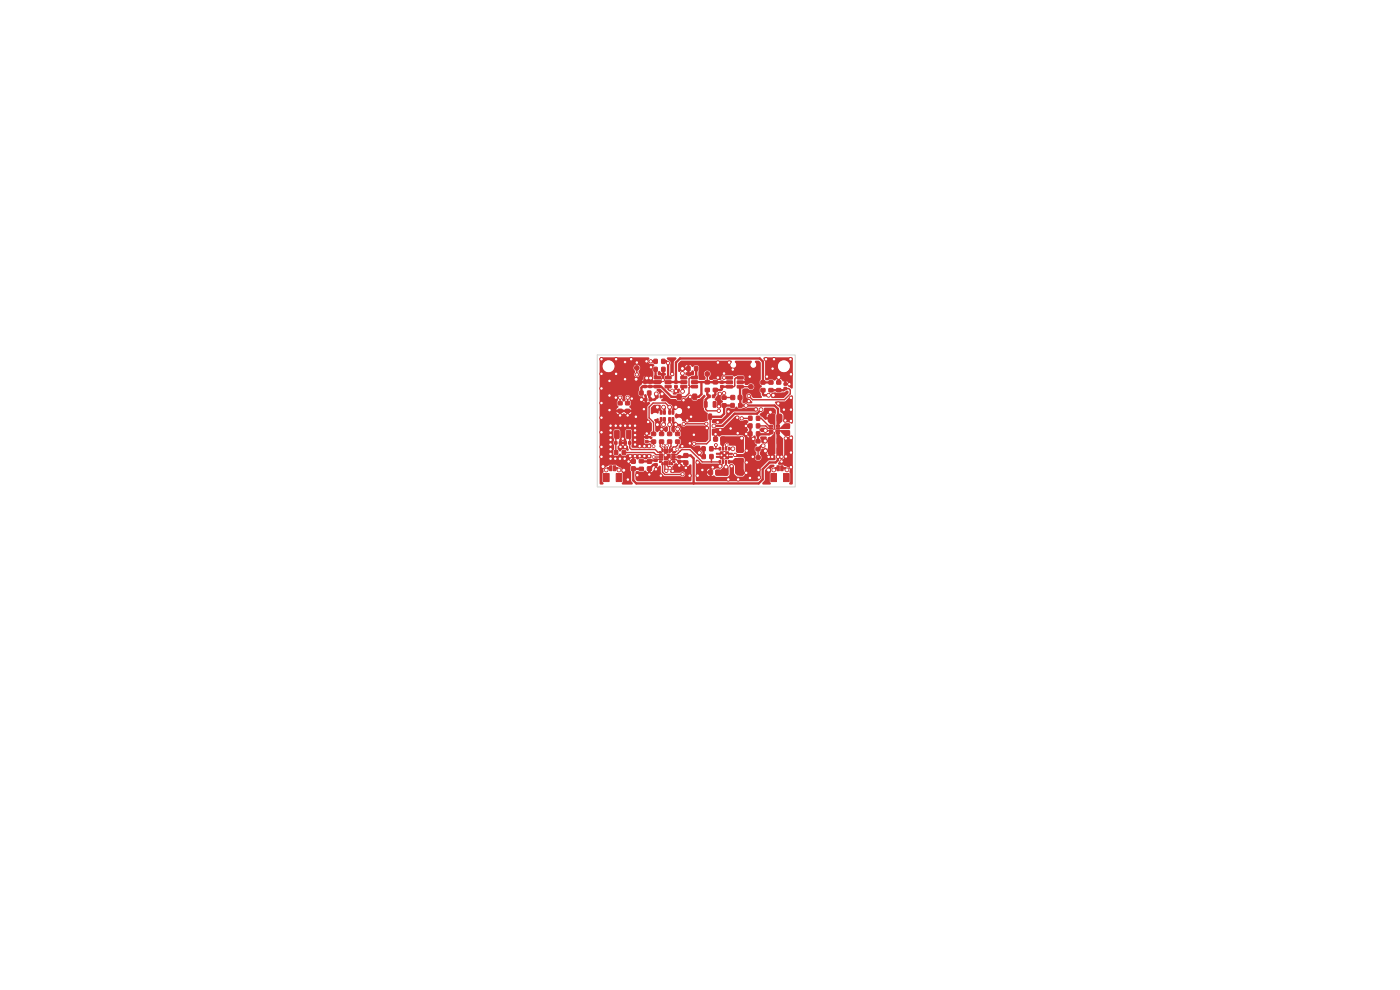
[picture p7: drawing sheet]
<svg xmlns="http://www.w3.org/2000/svg" width="297mm" height="210mm" viewBox="0 0 297 210" stroke-linecap="round" stroke-linejoin="round" font-family="sans-serif">
<g fill="#c83434" stroke="#c83434" stroke-width=".21">
<path d="M151.3 80.7h.9v.7h-.9z"/>
<path d="M151.3 82.4h.9v.7h-.9z"/>
<path d="M131.1 85.2h.9v.7h-.9z"/>
<path d="M131.1 86.8h.9v.7h-.9z"/>
<path d="M156.5 95.1h1l.2 .7-.2 .2-.9-.1-.1-.2z"/>
<path d="M156.5 97.3l1-.1 .2 .8-.2 .1h-.9l-.1-.2z"/>
<path d="M146.7 81.7h1.2l.1 .5-1.2 .1z"/>
<path d="M146.7 80.8h1.2l.1 .5h-1.2z"/>
<path d="M146.7 79.8h1.2l.1 .5-1.2 .1z"/>
<path d="M144.4 79.8h1.2l.1 .5-1.2 .1z"/>
<path d="M144.4 80.8h1.2l.1 .5h-1.2z"/>
<path d="M144.4 81.7h1.2l.1 .5-1.2 .1z"/>
<path d="M151.4 92.7h.8v.9h-.8z"/>
<path d="M153 92.7h.7v.9h-.7z"/>
<path d="M158.8 88.3h.7v.8h-.7z"/>
<path d="M160.5 88.3h.7v.8h-.7z"/>
<path d="M145.1 96.2h.8v.8h-.8z"/>
<path d="M145.1 97.8h.8v.8h-.8z"/>
<path d="M153.2 84h.8v.7h-.8z"/>
<path d="M153.2 85.7h.8v.6h-.8z"/>
<path d="M149.6 80.7h.9v.7h-.9z"/>
<path d="M149.6 82.4h.9v.7h-.9z"/>
<path d="M166.3 82.2h.6v.5h-.6z"/>
<path d="M166.3 81.2h.6v.5h-.6z"/>
<path d="M140.1 88.6h.4l-.1 .7-.3-.1z"/>
<path d="M140.8 88.6h.4l-.1 .7-.3-.1z"/>
<path d="M150.2 83.8h.5v.5h-.5z"/>
<path d="M151.1 83.8h.5v.5h-.5z"/>
<path d="M163 88.1l.7-.1 .2 .2v1l-.1 .2-.6 .1-.2-.2z"/>
<path d="M164.9 88.1l.7-.1 .2 .2 .1 1-.2 .2-.6 .1-.2-.2z"/>
<path d="M138.9 97.4h.5v.5h-.5z"/>
<path d="M138.9 98.3h.5v.5h-.5z"/>
<path d="M164.8 98.8h.5v1.1h-.5z"/>
<path d="M165.6 98.8h.5v1.1h-.5z"/>
<path d="M163.5 100.5h1.2v1.7h-1.2z"/>
<path d="M166.2 100.5h1.2v1.7h-1.2z"/>
<path d="M140.4 76.2h.7v.9h-.7z"/>
<path d="M138.7 76.2h.7v.9h-.7z"/>
<path d="M151.3 85.2l.6 .1-.1 1.1-.5-.1z"/>
<path d="M149.4 85.2l.6 .1-.1 1.1-.5-.1z"/>
<path d="M150.4 87.8l.6 .1-.1 1.1-.6-.1z"/>
<path d="M133.4 93.7h.4v.5h-.4z"/>
<path d="M132.4 93.7h.5v.5h-.5z"/>
<path d="M163 92.9l.7-.1 .2 .2v1l-.1 .2-.6 .1-.2-.2z"/>
<path d="M164.9 92.9l.7-.1 .2 .2 .1 1-.2 .2-.6 .1-.2-.2z"/>
<path d="M139.9 95.8h.3l.2 .3h-.5z"/>
<path d="M139.9 96.3h.7v.3h-.7z"/>
<path d="M139.9 96.8h.7v.3h-.7z"/>
<path d="M139.9 97.3h.7v.3h-.7z"/>
<path d="M139.9 97.8h.5v.2l-.5 .1z"/>
<path d="M140.5 98.1h.2v.5h-.3z"/>
<path d="M140.9 97.9h.3v.7h-.3z"/>
<path d="M141.4 97.9h.3v.7h-.3z"/>
<path d="M141.9 97.9h.3v.7h-.3z"/>
<path d="M142.4 98.1l.3 .2v.3h-.3z"/>
<path d="M142.7 97.8h.5v.3h-.4z"/>
<path d="M142.5 97.3h.7v.3h-.7z"/>
<path d="M142.5 96.8h.7v.3h-.7z"/>
<path d="M142.5 96.3h.7v.3h-.7z"/>
<path d="M142.7 96l.5-.2v.3h-.5z"/>
<path d="M142.4 95.3h.3l-.2 .5h-.1z"/>
<path d="M141.9 95.3h.3v.7h-.3z"/>
<path d="M141.4 95.3h.3v.7h-.3z"/>
<path d="M140.9 95.3h.3v.7h-.3z"/>
<path d="M140.4 95.3h.3v.5l-.3-.1z"/>
<path d="M143.3 91.7h.9v.7h-.9z"/>
<path d="M143.3 93.3h.9v.7h-.9z"/>
<path d="M143.1 80.8h.6v.5h-.6z"/>
<path d="M143.1 81.8h.6v.4h-.6z"/>
<path d="M137.4 83h.7v.8h-.7z"/>
<path d="M135.7 83h.7v.8h-.7z"/>
<path d="M137.4 97.5h.8v.8h-.8z"/>
<path d="M137.4 99h.8v.8h-.8z"/>
<path d="M141.6 91.7h.9v.7h-.9z"/>
<path d="M141.6 93.3h.9v.7h-.9z"/>
<path d="M130.4 95.6h.6v.8h-.6z"/>
<path d="M132 95.6h.7v.8h-.7z"/>
<path d="M137.7 84.5h.5v.5h-.5z"/>
<path d="M136.8 84.5h.4v.5h-.4z"/>
<path d="M136.9 92.5h.6v.5h-.6z"/>
<path d="M136.9 93.4h.6v.5h-.6z"/>
<path d="M138.2 91.7h.9v.7h-.9z"/>
<path d="M138.2 93.3h.9v.7h-.9z"/>
<path d="M132.7 85.2h.9v.7h-.9z"/>
<path d="M132.7 86.8h.9v.7h-.9z"/>
<path d="M137.7 81.7h.5v.5h-.5z"/>
<path d="M137.7 80.8h.5v.5h-.5z"/>
<path d="M160.5 91.6h.7v.8h-.7z"/>
<path d="M158.8 91.6h.7v.8h-.7z"/>
<path d="M150.4 99.8h.7v.8h-.7z"/>
<path d="M151.9 99.8h.8v.8h-.8z"/>
<path d="M142.6 88.6h.4l-.1 .7-.3-.1z"/>
<path d="M141.9 88.6h.4l-.1 .7-.3-.1z"/>
<path d="M140 83.9h.3v.5h-.3z"/>
<path d="M139.3 83.9h.3v.5h-.3z"/>
<path d="M156.7 85.6h.7v.8h-.7z"/>
<path d="M155.1 85.6h.6v.8h-.6z"/>
<path d="M154.5 94.9h.3v.6h-.3z"/>
<path d="M153.9 94.9h.3l-.1 .6h-.3z"/>
<path d="M153.2 94.9h.3v.6h-.3z"/>
<path d="M152.6 94.9h.3l-.1 .6h-.3z"/>
<path d="M152.6 97.7h.3l-.1 .6h-.3z"/>
<path d="M153.2 97.7h.3v.6h-.3z"/>
<path d="M153.9 97.7h.3l-.1 .6h-.3z"/>
<path d="M154.5 97.7h.3v.6h-.3z"/>
<path d="M154.4 96.2l.9-.1 .1 .2-1 .1z"/>
<path d="M152 96.2l.9-.1 .1 .2-1 .1z"/>
<path d="M152.8 95.9h1.7v1.4h-1.7z"/>
<path d="M154.4 96.8h.9l.1 .2h-1z"/>
<path d="M152 96.8h.9l.1 .2h-1z"/>
<path d="M143.8 96.7h.6v.5h-.6z"/>
<path d="M143.8 97.6h.6v.5h-.6z"/>
<path d="M154.1 79.9l1.2-.1 .1 .5-1.2 .1z"/>
<path d="M154.1 80.8h1.2l.1 .5-1.2 .1z"/>
<path d="M154.1 81.8l1.2-.1 .1 .5-1.2 .1z"/>
<path d="M156.4 81.8l1.2-.1 .1 .5-1.2 .1z"/>
<path d="M156.4 80.8h1.2l.1 .5-1.2 .1z"/>
<path d="M156.4 79.9l1.2-.1 .1 .5-1.2 .1z"/>
<path d="M150.6 94.8h.6v.8h-.6z"/>
<path d="M148.9 94.8h.7v.8h-.7z"/>
<path d="M153.6 99.7h.7v1h-.7z"/>
<path d="M156.9 99.7h.7v1h-.7z"/>
<path d="M147 83.6h.8v1.1h-.8z"/>
<path d="M143.7 83.6h.8v1.1h-.8z"/>
<path d="M164.8 80.8h.8v.7h-.8z"/>
<path d="M164.8 82.4h.8v.7h-.8z"/>
<path d="M138.7 77.9h.7v.9h-.7z"/>
<path d="M140.4 77.9h.7v.9h-.7z"/>
<path d="M130.4 93.7h.5v.5h-.5z"/>
<path d="M131.4 93.7h.4v.5h-.4z"/>
<path d="M129.3 98.8h.5v1.1h-.5z"/>
<path d="M130.1 98.8h.5v1.1h-.5z"/>
<path d="M128 100.5h1.2v1.7h-1.2z"/>
<path d="M130.7 100.5h1.2v1.7h-1.2z"/>
<path d="M139.9 91.7h.9v.7h-.9z"/>
<path d="M139.9 93.3h.9v.7h-.9z"/>
<path d="M136.6 81.7h.5v.5h-.5z"/>
<path d="M136.6 80.8h.5v.5h-.5z"/>
<path d="M166.6 90h.8v.7h-.8z"/>
<path d="M166.6 91.6h.8v.7h-.8z"/>
<path d="M161.4 80.8h.9v.7h-.9z"/>
<path d="M161.4 82.4h.9v.7h-.9z"/>
<path d="M145.7 77.8h.7v.8h-.7z"/>
<path d="M147.4 77.8h.6v.8h-.6z"/>
<path d="M135.6 97.5h.9v.7h-.9z"/>
<path d="M135.6 99.1h.9v.7h-.9z"/>
<path d="M133.9 99h.9v.8h-.9z"/>
<path d="M133.9 97.5h.9v.8h-.9z"/>
<path d="M163 95l.7-.1 .2 .2v1l-.1 .2-.6 .1-.2-.2z"/>
<path d="M164.9 95l.7-.1 .2 .2 .1 1-.2 .2-.6 .1-.2-.2z"/>
<path d="M160.4 94.9h.8v.7h-.8z"/>
<path d="M160.4 93.3h.8v.6h-.8z"/>
<path d="M164.7 91.7h.6l.1 .3h-.7z"/>
<path d="M164.7 91.2h.6l.1 .3h-.7z"/>
<path d="M164.7 90.7h.6l.1 .3h-.7z"/>
<path d="M164.7 90.2h.6l.1 .3h-.7z"/>
<path d="M163.2 90.2h.7v.3h-.6z"/>
<path d="M163.2 90.7h.7v.3h-.6z"/>
<path d="M163.2 91.2h.7v.3h-.6z"/>
<path d="M163.2 91.7h.7v.3h-.6z"/>
<path d="M160.5 89.9h.7v.9h-.7z"/>
<path d="M158.8 89.9h.7v.9h-.7z"/>
<path d="M141.1 81.7h1.2l.1 .5-1.2 .1z"/>
<path d="M141.1 80.8h1.2l.1 .5h-1.2z"/>
<path d="M141.1 79.8h1.2l.1 .5-1.2 .1z"/>
<path d="M138.8 79.8h1.2l.1 .5-1.2 .1z"/>
<path d="M138.8 80.8h1.2l.1 .5h-1.2z"/>
<path d="M138.8 81.7h1.2l.1 .5-1.2 .1z"/>
<path d="M156.6 83.9h.8v.8h-.8z"/>
<path d="M155.1 83.9h.7v.8h-.7z"/>
<path d="M142.6 87.2h.4l-.1 .7-.3-.1z"/>
<path d="M141.9 87.2h.4l-.1 .7-.3-.1z"/>
<path d="M140.1 87.2h.4l-.1 .7-.3-.1z"/>
<path d="M140.8 87.2h.4l-.1 .7-.3-.1z"/>
<path d="M163.1 80.8h.9v.7h-.9z"/>
<path d="M163.1 82.4h.9v.7h-.9z"/>
<path d="M152.9 80.8h.5v.5h-.5z"/>
<path d="M152.9 81.8h.5v.5h-.5z"/>
<path d="M132.9 91.3h.7l.3 .1v1.4l-.2 .2-.6 .1-.2-.2z"/>
<path d="M130.4 91.3h.7l.3 .1v1.4l-.2 .2-.6 .1-.2-.2z"/>
<path d="M148.9 96.4h.7v.9h-.7z"/>
<path d="M150.6 96.4h.7v.9h-.7z"/>
<circle cx="160.8" cy="97" r=".5"/>
<circle cx="135.1" cy="78.1" r=".5"/>
<circle cx="159.3" cy="82" r=".5"/>
<circle cx="153.7" cy="96.1" r=".25"/>
<circle cx="154.3" cy="96.6" r=".25"/>
<circle cx="153" cy="96.6" r=".25"/>
<circle cx="153.7" cy="97.1" r=".25"/>
<circle cx="150.1" cy="79.3" r=".5"/>
<circle cx="161.9" cy="94.5" r=".4"/>
<circle cx="140.8" cy="86.4" r=".4"/>
<circle cx="151.4" cy="90.4" r=".4"/>
<circle cx="165" cy="96.9" r=".35"/>
<circle cx="138" cy="76.7" r=".35"/>
<circle cx="165.8" cy="96.9" r=".35"/>
<circle cx="161.5" cy="86.9" r=".4"/>
<circle cx="139.2" cy="83.6" r=".4"/>
<circle cx="135.1" cy="79.4" r=".35"/>
<circle cx="129.3" cy="87" r=".35"/>
<circle cx="159" cy="79.9" r=".35"/>
<circle cx="152.7" cy="83.6" r=".35"/>
<circle cx="166.3" cy="86.9" r=".35"/>
<circle cx="163" cy="99.7" r=".4"/>
<circle cx="155.9" cy="96.5" r=".35"/>
<circle cx="131.6" cy="94.8" r=".35"/>
<circle cx="152.3" cy="80.1" r=".35"/>
<circle cx="130.6" cy="84.4" r=".35"/>
<circle cx="166.7" cy="93" r=".35"/>
<circle cx="141.2" cy="96.5" r=".35"/>
<circle cx="158.3" cy="90.4" r=".35"/>
<circle cx="167.8" cy="92.9" r=".35"/>
<circle cx="130.6" cy="90.3" r=".35"/>
<circle cx="167.8" cy="89.3" r=".35"/>
<circle cx="148" cy="98.1" r=".35"/>
<circle cx="137.5" cy="89.5" r=".35"/>
<circle cx="133.3" cy="97.9" r=".35"/>
<circle cx="129.5" cy="96.3" r=".35"/>
<circle cx="139.5" cy="86.4" r=".4"/>
<circle cx="162.7" cy="79.9" r=".35"/>
<circle cx="142" cy="97.5" r=".27"/>
<circle cx="161" cy="101.3" r=".35"/>
<circle cx="134.7" cy="93.3" r=".35"/>
<circle cx="127.6" cy="91.7" r=".35"/>
<circle cx="140.5" cy="83.6" r=".4"/>
<circle cx="162.5" cy="76.2" r=".35"/>
<circle cx="158.3" cy="92.1" r=".35"/>
<circle cx="137.7" cy="96.8" r=".35"/>
<circle cx="134.9" cy="80.4" r=".4"/>
<circle cx="163.8" cy="96.9" r=".35"/>
<circle cx="162.4" cy="95.6" r=".4"/>
<circle cx="134.7" cy="96.8" r=".35"/>
<circle cx="148.4" cy="96" r=".4"/>
<circle cx="167.8" cy="79.4" r=".35"/>
<circle cx="139.5" cy="90.1" r=".4"/>
<circle cx="133.2" cy="101.7" r=".35"/>
<circle cx="147.2" cy="92.2" r=".35"/>
<circle cx="152.5" cy="86.2" r=".35"/>
<circle cx="132.3" cy="99.8" r=".4"/>
<circle cx="153.6" cy="79.2" r=".35"/>
<circle cx="158.4" cy="98.1" r=".35"/>
<circle cx="166.6" cy="89.2" r=".35"/>
<circle cx="160.9" cy="99.7" r=".35"/>
<circle cx="135.7" cy="94.7" r=".35"/>
<circle cx="144.8" cy="94.7" r=".35"/>
<circle cx="142.7" cy="99.9" r=".35"/>
<circle cx="133.9" cy="76.2" r=".35"/>
<circle cx="137.2" cy="76.7" r=".35"/>
<circle cx="131.6" cy="90.3" r=".35"/>
<circle cx="127.6" cy="85.5" r=".35"/>
<circle cx="134" cy="84.6" r=".35"/>
<circle cx="167.8" cy="84.4" r=".35"/>
<circle cx="167.8" cy="96" r=".35"/>
<circle cx="133.2" cy="88.1" r=".35"/>
<circle cx="146.6" cy="88.4" r=".35"/>
<circle cx="138" cy="80.2" r=".4"/>
<circle cx="146.4" cy="84.2" r=".35"/>
<circle cx="136.7" cy="94.7" r=".35"/>
<circle cx="152.8" cy="91.2" r=".35"/>
<circle cx="159.1" cy="101.4" r=".35"/>
<circle cx="130.5" cy="97.3" r=".35"/>
<circle cx="127.6" cy="88.6" r=".35"/>
<circle cx="158.3" cy="100.3" r=".35"/>
<circle cx="159.8" cy="93.1" r=".35"/>
<circle cx="135.7" cy="96.8" r=".35"/>
<circle cx="131.5" cy="97.3" r=".35"/>
<circle cx="165.8" cy="97.9" r=".35"/>
<circle cx="127.6" cy="79.3" r=".35"/>
<circle cx="154.5" cy="101.7" r=".35"/>
<circle cx="151.2" cy="99.1" r=".35"/>
<circle cx="129.5" cy="93.3" r=".35"/>
<circle cx="137.2" cy="80.2" r=".4"/>
<circle cx="156.6" cy="101.7" r=".35"/>
<circle cx="132.1" cy="93.1" r=".35"/>
<circle cx="139.2" cy="99.5" r=".35"/>
<circle cx="127.6" cy="76.2" r=".35"/>
<circle cx="164" cy="83.8" r=".4"/>
<circle cx="129.3" cy="80.8" r=".35"/>
<circle cx="145.8" cy="89.2" r=".35"/>
<circle cx="167.8" cy="99.1" r=".35"/>
<circle cx="127.6" cy="94.8" r=".35"/>
<circle cx="132.6" cy="94.8" r=".35"/>
<circle cx="152.2" cy="89.5" r=".35"/>
<circle cx="132.5" cy="97.3" r=".35"/>
<circle cx="129.5" cy="91.3" r=".35"/>
<circle cx="136.6" cy="86.8" r=".35"/>
<circle cx="158.4" cy="95.6" r=".35"/>
<circle cx="127.6" cy="82.4" r=".35"/>
<circle cx="163.4" cy="87.5" r=".4"/>
<circle cx="132.6" cy="90.3" r=".35"/>
<circle cx="140.6" cy="80.6" r=".35"/>
<circle cx="134.7" cy="91.3" r=".35"/>
<circle cx="130.7" cy="76.2" r=".35"/>
<circle cx="163.9" cy="78.2" r=".35"/>
<circle cx="127.9" cy="99" r=".4"/>
<circle cx="135.2" cy="100.8" r=".35"/>
<circle cx="143.4" cy="90.1" r=".4"/>
<circle cx="136.7" cy="96.8" r=".35"/>
<circle cx="151.8" cy="92.1" r=".35"/>
<circle cx="145" cy="84.9" r=".35"/>
<circle cx="154.7" cy="76.9" r=".35"/>
<circle cx="132.6" cy="80.4" r=".35"/>
<circle cx="134.7" cy="94.3" r=".35"/>
<circle cx="131.5" cy="88.1" r=".35"/>
<circle cx="137.7" cy="94.7" r=".35"/>
<circle cx="165.2" cy="80.1" r=".4"/>
<circle cx="134.7" cy="92.3" r=".35"/>
<circle cx="133.6" cy="90.3" r=".35"/>
<circle cx="134.9" cy="88.4" r=".35"/>
<circle cx="133.7" cy="96.8" r=".35"/>
<circle cx="165.1" cy="85.6" r=".35"/>
<circle cx="140.3" cy="91.1" r=".35"/>
<circle cx="129.5" cy="95.3" r=".35"/>
<circle cx="145.5" cy="99.3" r=".35"/>
<circle cx="166.7" cy="96.8" r=".35"/>
<circle cx="167.4" cy="81.5" r=".35"/>
<circle cx="152.7" cy="98.9" r=".4"/>
<circle cx="156.4" cy="88.6" r=".35"/>
<circle cx="129.5" cy="94.3" r=".35"/>
<circle cx="146.3" cy="94.1" r=".35"/>
<circle cx="137.2" cy="92" r=".35"/>
<circle cx="148" cy="100.9" r=".35"/>
<circle cx="167.7" cy="76.2" r=".35"/>
<circle cx="143.4" cy="83" r=".35"/>
<circle cx="155.5" cy="78.4" r=".35"/>
<circle cx="164.3" cy="91.4" r=".28"/>
<circle cx="159.7" cy="96.9" r=".35"/>
<circle cx="155.2" cy="98.9" r=".35"/>
<circle cx="167.8" cy="86.9" r=".35"/>
<circle cx="162.4" cy="91.3" r=".4"/>
<circle cx="142.6" cy="79.4" r=".35"/>
<circle cx="162.3" cy="93.5" r=".4"/>
<circle cx="136.1" cy="84.8" r=".4"/>
<circle cx="152.3" cy="76.9" r=".35"/>
<circle cx="155" cy="90.9" r=".35"/>
<circle cx="146.1" cy="86.4" r=".35"/>
<circle cx="138.1" cy="77.9" r=".35"/>
<circle cx="137.8" cy="100.7" r=".35"/>
<circle cx="143.4" cy="86.4" r=".4"/>
<circle cx="129.5" cy="97.3" r=".35"/>
<circle cx="134.7" cy="90.3" r=".35"/>
<circle cx="129.5" cy="92.3" r=".35"/>
<circle cx="140.2" cy="100.9" r=".35"/>
<circle cx="144.1" cy="98.8" r=".35"/>
<circle cx="149" cy="99.7" r=".35"/>
<circle cx="146.3" cy="100.9" r=".35"/>
<circle cx="154.6" cy="87.3" r=".35"/>
<circle cx="156.5" cy="91.9" r=".35"/>
<circle cx="164.2" cy="76.2" r=".35"/>
<circle cx="132.6" cy="76.8" r=".35"/>
<circle cx="163.1" cy="96.9" r=".35"/>
<circle cx="144.8" cy="78.2" r=".4"/>
<circle cx="129.5" cy="90.3" r=".35"/>
<circle cx="149.9" cy="90.8" r=".35"/>
<circle cx="130.7" cy="79.3" r=".35"/>
<circle cx="160.3" cy="86.8" r=".35"/>
<circle cx="135.1" cy="76.9" r=".35"/>
<circle cx="129.3" cy="83.9" r=".35"/>
<circle cx="127.6" cy="96.9" r=".35"/>
<circle cx="158.9" cy="85.1" r=".35"/>
<circle cx="140.8" cy="90.1" r=".4"/>
<circle cx="143.8" cy="91" r=".4"/>
<circle cx="128.6" cy="99.7" r=".4"/>
<circle cx="154" cy="99.1" r=".4"/>
<circle cx="142.1" cy="90.1" r=".4"/>
<circle cx="158.3" cy="86" r=".4"/>
<circle cx="157.3" cy="93" r=".4"/>
<circle cx="157.3" cy="88.7" r=".35"/>
<circle cx="141.3" cy="99.9" r=".35"/>
<circle cx="141.7" cy="77" r=".35"/>
<circle cx="142.1" cy="86.4" r=".4"/>
<circle cx="131.5" cy="84.4" r=".35"/>
<circle cx="167" cy="99.7" r=".4"/>
<circle cx="155.5" cy="95.2" r=".4"/>
<circle cx="133.2" cy="84.4" r=".35"/>
<circle cx="131.3" cy="99.7" r=".4"/>
<circle cx="164.1" cy="99.7" r=".4"/>
<circle cx="138.6" cy="96.9" r=".28"/>
<circle cx="138.6" cy="94.6" r=".28"/>
<circle cx="158.9" cy="84" r=".35"/>
<circle cx="144.8" cy="100.6" r=".35"/>
<circle cx="154.2" cy="94.4" r=".27"/>
<circle cx="151.9" cy="94.4" r=".3"/>
<circle cx="147.2" cy="94.1" r=".35"/>
<circle cx="142.1" cy="99.3" r=".35"/>
<circle cx="153.6" cy="83.4" r=".35"/>
<circle cx="153.6" cy="80.1" r=".35"/>
<circle cx="152.5" cy="87.1" r=".35"/>
<circle cx="144.8" cy="79.2" r=".4"/>
<circle cx="144.8" cy="83" r=".4"/>
<circle cx="142.6" cy="82.9" r=".27"/>
<circle cx="149.9" cy="89.9" r=".35"/>
<circle cx="145" cy="90" r=".35"/>
<circle cx="163" cy="83.8" r=".4"/>
<circle cx="141.5" cy="94.5" r=".27"/>
<circle cx="143.7" cy="95.3" r=".27"/>
<circle cx="140.7" cy="94.5" r=".27"/>
</g>
<g fill="none" stroke="#c83434" stroke-width=".3">
<path d="M135.1 78.1v1.4M150.1 79.3v1.8M130.9 92.2l-.3 .2 .1 3.6M131.6 84.4v1.1M131.6 94v.8M132.4 96h6.3l.4 .5h1.1M132.6 94v.8M133.2 84.4v1.1M133.4 92.2l.2 .2v2.6l.3 .4h5.1l.6 .6h.5M137.2 92l.1 .7M137.2 93.7h.1M137.2 93.7h1.4v1"/>
<path d="M138.6 96.9l.1 .1M138.7 97h1.5M140.2 97.5h-.9l-.2 .1M140.3 91.1v.9M140.3 93.7l-.2 .3v.7l.4 .5v.3M140.5 98.4v1.8l.5 .5 3.8-.1M140.7 94.5l.3 .5v.7M141 98.3v1.3l.3 .3M141.5 94.5h.1M141.6 98.3v.5l.5 .5M141.6 94.5h.1M141.6 94.5v1.1"/>
<path d="M141.6 95.6v.1M141.7 82v.6l.3 .3h.6M142 93.7l.4 .3v.7l-.3 .2-.1 .8M142 97.5h1.4l.5 .4h.2M142 90.1v1.9M142.1 86.4l-.9-.9h-2.7l-.8 .9v2.3l.9 .9v2.4M142.1 95.2h.1M142.8 96.5h.7l1.1-1.1h1.7l2.7 2.6h3.7M143.6 95.4l.1 .1-.5 .5h-.2M143.7 93.7v.7l-.3 .4h-.6l-.3 .3v.4M143.7 91v1M143.9 96.1h.1"/>
<path d="M144.1 96.9l-1.3 .1M144.3 95.7h.1M146.4 82l-.2 .3v1.1l-.8 .8h-1.3M146.4 82h.9M147.3 80.1h-.9l-.2 .3v1.4l.2 .2M149.3 95.2h-.7l-.2 .2v1.1l.4 .4h.5M149.7 85.8v1l.3 .4h2.5M149.8 89.9l-4.7 .1M150.6 88.4v5l-.7 .8h-2.7M150.9 96.9v1.1M150.9 95.2h1.8M151.2 99.2l-.5 .4v.6"/>
<path d="M151.8 92.1v1.1M151.9 94.4l-.1 .8M153.6 80.1h1.2M153.6 83.4v1M153.6 84.3h1.9M153.7 96.1l-.4 .3v1.9l-.5 .6M154 98v1.1M154 98.8v.1M154.2 94.4l-.2 .2v.6M155.5 95.2h.1M157 80.1h-.9l-.2 .3v1.4l-.2 .2h-.9M157 82h2.3"/>
<path d="M157.4 88.8h1.8M160.8 95.3h.1M160.8 95.3v1.8M160.8 88.7h.7l1.6 1.7h.5M160.8 92v.1M160.8 90.4h1.6l.6 .5h.6M162.4 91.3l1.9 .1M166.6 81.5h.8M166.6 82.4h.7l.3 .4v.8l-1.2 1.2h-6.7l-.9-.8"/>
</g>
<g fill="none" stroke="#c83434" stroke-width=".5">
<path d="M138 76.7h1.1M139.1 78.4v1.3l.4 .4M140.7 76.7h.6l.4 .3v3.1M144.8 78.2h.1M144.8 79.2v.6l.3 .3M144.8 78.2h1.2M147.7 78.2v1.5l-.4 .4M129.6 99.3h-.6l-.4 .4M130.4 99.3h.5l.4 .4M131.6 88.1v-.9h1.6v.9M131.6 94h1M134.3 97.9h-1"/>
<path d="M136.1 84.8h.9M136.1 83.4v-1.2l.2-.2h4l2.1 2.2h1.7M137.2 80.2l-.4 .4v.4l3.3 .1 .5-.5M137.7 83.4v.8l.3 .2v.4h.9l.4-.4v-.6M138 80.2l.1 .6-.2 .2M139.1 97.6l-1.1 .1-.2 .2-1.8-.1M139.1 99.6v-1h-.5l-.8 .9v1.2M139.4 81l.1 .1M139.4 82h.1M139.5 86.4l.8 .8v.3M140.3 88.9v.4l-.8 .8M140.5 80.7h.1"/>
<path d="M140.8 86.4l.2 .2v.9M141 88.9v1l-.2 .2M141.7 81.1h3.4M142.1 86.4v1.1M142.1 88.9v1.2M142.8 88.9v.6l.6 .6M143.4 86.4l-.6 .6v.5M143.4 81v.1M143.4 81v-4.1l.9-.9h16.9l.7 .7v4.4h1.7M143.4 82v1M144.1 96.9h1.1l.3-.3h1l.6 .7v5.2M144.1 98.8v-.9h1.1l.3 .3v1.1"/>
<path d="M145.1 82l-.3 .3v.7M147.3 81.1h7.3M148.8 81.1v2.5l-.6 .6h-.8M150.1 82.7v1l.3 .4-.7 .7v1M153 81.1h.1M153.6 86h.1M153.6 86h1.8M153.6 86v1.8l-.6 .6h-2.4M153.6 84.3v.1M154.8 82h-1.6v.6l-.2 .1h-1.3v1l-.3 .4M154.8 82h.1M154.8 95.2h.7"/>
<path d="M156.7 95.5h.1M157 82v4h7.3l.8 .8v1.8M157 95.5h.1M158.2 90.4h1M159.2 92l-.9 .1M159.2 88.7v.1M161.4 86.9l-.8 .9h-4.7l-2.7 2.6h-1.8M161.9 82.8v.9l.1 .2h1M161.9 94.6h-.4l-.7 .7M162.3 93.5h1.1M162.4 95.6h1M163.4 87.5v.8"/>
<path d="M163.4 95.6h.1M163.4 93.5h.1M163.4 96.5l.4 .4h-.7zM163.4 93.5v3M163.6 91.9l-.5 .2h-2.3v1.5M165.1 96.9l-.1 .8-.5 .4h-1.3l-1.4 1.5v2.1l-.8 .8h-26l-.7-.6v-2.5l1.7 .1M165.1 99.3h-.6l-.4 .4M165.2 80.1h.1M165.2 80.1v1M165.9 99.3h.7l.3 .4M166.6 82.4l-.3 .4h-2.7M167.4 81.5h.1"/>
</g>
<path d="M139.2 83.6l.1 .6M140.5 83.6l-.1 .5" fill="none" stroke="#c83434" stroke-width=".75"/>
<g fill="#c83434">
<path d="M151.8 99.7l1.1-.1 .9-.9v-.9h.4v.8l.4 .5v1.5l-.2 .3h-2.5l-.2-.2z"/>
<path d="M164.7 90.8l.8-.1 .9-.9h1l.2 .2v.8l-.1 .2h-2.6z"/>
<path d="M164.9 87.8h.8l.3 .3v1.3l-.6 .6-.2 .4-.5-.1v-2.3z"/>
<path d="M164.7 91.3l2.8-.1 .1 .2v.9l-.2 .2-1-.1-.9-.9h-.7z"/>
<path d="M136.5 80l.2-.2h1.6l.2 .2v.6l.1 .1h1.5l.1 .6-3.6 .1z"/>
<path d="M163.5 87.7h.8l.2 .2v8.4l-.5 .4h-.6l-.5-.5v-3.3l.3-.2h.3l.6-.6v-1.9l-.2-.2h-.4l-.6-.5v-1.3z"/>
<path d="M153 92.6h4.5l.3 .3v2.9l-.2 .3h-1.3l-.2-.3v-1.1l-.1-.1-1.3-.1a.56 .56 0 0 0-.6-.5 .56 .56 0 0 0-.5 .6l-.1 .8-.3 .1v-.8l-.4-.5v-1.3z"/>
<path d="M154.5 97.7h.9l.5-.5h1.7l.2 .2-.1 3.3-.2 .2h-1.1l-.5-.5v-1.6l-.5-.5h-.9z"/>
<path d="M164.7 91.8h.6l.1 .5 .7 .8v3.9l-.1 .3h-1.1l-.2-.2z"/>
<path d="M127.3 75.9l10.3-.1a.37 .37 0 0 1-.1 .6 .64 .64 0 0 0 .3 .7 .64 .64 0 0 0 .7 0l.3 .4-.3 .5 .1 1v1.3l-.1 .1v-.4l-.2-.2h-1.6l-.2 .2v.5l-.3 .3h.3v.5h-.3v.2l-.5 .6-.2 1v.8l.9 .2v.4h.3l-.1-.6 .1-.2h.4l.1 .3v1.4l.4-.2 .3 .3-.6 .8v2.4l1 1.1v1.5l-.3 .3a.45 .45 0 0 1-.4 .6l-.2-.1v.4h.7l.3 .2v.2a.35 .35 0 0 1-.6 .1h-1.2l.1 1 .8 .2a.49 .49 0 0 1 .7 .1 .49 .49 0 0 1-.3 .7l-3.9-.1 .1-1.2-.1-.5 .1-.7h2.9v-.4l-.4 .4h-2.5l-.1-1.2-.3-.2-.6-.1-.4 .4v1.5l.2 .4v1.2l.3 .1 .1 .5a.32 .32 0 0 1 0 .5 .32 .32 0 0 1-.5-.2l-.7-.1-.3 .2a.35 .35 0 0 1-.4 .3 .35 .35 0 0 1-.3-.4l-.1-.6 .1-.3h.3v-.3h.5v.3h.5v-.3h-1v-.8h.5v.3h.5v-.3h-1l.2-.5v-1.5l-.3-.3h-.8l-.3 .3 .1 3.9-.2 .3v.7l.3 .4h.6l.2-.2a.35 .35 0 0 1 .4-.3 .35 .35 0 0 1 .3 .4l.8 .1 .4-.3h5.1l-.1 .8-.8 .1a.73 .73 0 0 1-.9-.1h-.8l-.4 .3-.6-.4v.6l-.3 .4h-.7l.1 .4a.44 .44 0 0 1 0 .7v.6l.2 .4v1.8l.3 .6-.2 .2h-1.9a.33 .33 0 0 1-.2-.3 .33 .33 0 0 1 .2-.3v-1.8l-.2-.5a1.23 1.23 0 0 0-1.1-1.1l-.2-.2h-1.3l-.4 .3a1.02 1.02 0 0 0-.9 1.3l-.2 .2v1.8a.29 .29 0 0 1 .2 .3 .29 .29 0 0 1-.2 .3h-.4l-.2-.3v-4.9h6.9v-.5l-.4 .2-.1 .3h-6.4v-10.2h3.6l.1 .3 .3 .2 .1-.5h.5v.5l.6-.2 .5 .2v-.5h.5v.5h.1l.4-.5h-6.7v-.5h6.7l-.1-.3a.33 .33 0 0 1-.3-.3 .33 .33 0 0 1 .3-.3v-.7l-.1-.3h2.7l.3 .4v-.4h-3l-.1-.2a.57 .57 0 0 0 0-.8 .57 .57 0 0 0-.8 0 .57 .57 0 0 0-.1 .8l-.3 .4-.4-.4a.61 .61 0 0 0 0-.8 .61 .61 0 0 0-.9 0 .61 .61 0 0 0 0 .9l-.2 .3v.8a.4 .4 0 0 1 .3 .4 .4 .4 0 0 1-.4 .3v.2h-3.6v-9.3h.6v.2a1.25 1.25 0 0 0 1.2 1.1 1.25 1.25 0 0 0 1.3-.9h4.1l.3 .9a.6 .6 0 0 0 0 .9 .6 .6 0 0 0 .8 0 .6 .6 0 0 0 0-.9v-.2a.72 .72 0 0 0 0-1.2 .72 .72 0 0 0-1.1 .5h-4.1l.1-.2a1.25 1.25 0 0 0-1.2-1.4 1.25 1.25 0 0 0-1.4 1.2h-.6z"/>
<path d="M163.4 98.6h.7a.3 .3 0 0 1 .2 .3 .3 .3 0 0 1-.4 .2 .61 .61 0 0 0-.3 .8l-.3 .5v1.8a.29 .29 0 0 1 .2 .3 .29 .29 0 0 1-.2 .3h-1.4l-.2-.3 .6-.7v-2.1z"/>
<path d="M166.4 92.7l1.1-.1 .2-.1a.25 .25 0 0 1 .3-.1 .25 .25 0 0 1 .2 .2v9.9l-.2 .3h-.4a.33 .33 0 0 1-.2-.3 .33 .33 0 0 1 .2-.3v-1.8l-.2-.3a.84 .84 0 0 0-.7-1.2l-.5-.3h-1l-.2-.2 .5-.9 .6-.1 .2-.3z"/>
<path d="M134.9 100h1.7a.37 .37 0 0 1 .4-.2 .37 .37 0 0 1 .3 .3l.2 .1v-.2a.25 .25 0 0 1 .3-.3 .25 .25 0 0 1 .2 .3v.2h.2l.4-.5h.3v-.4a.26 .26 0 0 1 .2-.2 .26 .26 0 0 1 .3 .1l.2-.2a.28 .28 0 0 1 .3-.2 .28 .28 0 0 1 .3 .2v1.3l.7 .7h3.4a.6 .6 0 0 0 .9 0 .6 .6 0 0 0-.1-.9 .6 .6 0 0 0-.9 .2h-1.9a.37 .37 0 0 1-.1-.4 .37 .37 0 0 1 .3-.3l.1-.7 .2-.1a.52 .52 0 0 1 .8-.5l.3 .2v-.4a.25 .25 0 0 1 .2-.2 .25 .25 0 0 1 .2 .2v.4a.36 .36 0 0 1 .6 .3l.3 .1v-.5a.25 .25 0 0 1 .3-.2 .25 .25 0 0 1 .2 .2v.5l.4-.1a.29 .29 0 0 1 .3-.3 .29 .29 0 0 1 .3 .2v3.1l-.2 .3h-11.2l-.5-.5z"/>
<path d="M151.1 91l.8-.2h1.4l.3-.2h4.9l.2 .6-.2 .6h.4v-1.2h-5.3l2.4-2.3 .6-.1a.41 .41 0 0 1 .2 .6 .62 .62 0 0 0 .5 .5 .62 .62 0 0 0 .6-.2l.7 .1 .2 .3-.3 .6h.5l.4 .4v2.3l.6-.4 .3 .1v.4l-.2 .4v.5l.3 .4a.34 .34 0 0 1 .2 .4 .34 .34 0 0 1-.4 .2l-.1 .8 .4 .3v.4a.75 .75 0 0 0-.2 1.2 .75 .75 0 0 0 1.1-.1 .82 .82 0 0 0-.2-1v-.5l.3-.4a.44 .44 0 0 1 .6-.4 .3 .3 0 0 1 .4-.1 .3 .3 0 0 1 .1 .4h.3v.5h-.3l.2 .6 1.2 .2 .4-.2 .1 1-.2 .1-1.3 .1-1.6 1.6-.1 2.2-.5 .6h-13l-.2-.3v-1.3h2.4l.2 .3 .3 .2v-.5h-2.9v-.6l2.9 .1v-.6l-.3 .2-.2 .3h-2.4l.1-2.4h.2l1 .8h3.3l1.1 .3v.3l-.5 .5h-.9l-.4 .2-.5-.2v1.6a.87 .87 0 0 1 1 .2l2.5-.1 .3-.4-.1-1.9 .2-.3a.64 .64 0 0 1 .8 .5v1.4l.6 .6 1.2 .1 .4-.2v-3.6l-.3-.3-1.8-.1-.2-.4a.37 .37 0 0 1 .2-.4 .37 .37 0 0 1 .5 .2h1.3l.4-.4-.1-3.2-.4-.4h-4.4a.7 .7 0 0 1-1 .1l-.1 .6a.25 .25 0 0 1-.2 .1 .25 .25 0 0 1-.2-.2v-.5h-.4l-.2-.1h7.5l.1 .4 .3 .1v-.5h-7.9z"/>
<path d="M140.9 96.3l.9-.1a.49 .49 0 0 1 .5 .2 .49 .49 0 0 1 0 .6l-.2 .7h-1.2l-.1-.2z"/>
<path d="M142.7 89.6l.7-.1a.94 .94 0 0 0 1 .4l.1 .1a.64 .64 0 0 0 .5 .5 .64 .64 0 0 0 .6-.2h3.7l.9 .2v2.8l-.5 .5h-1.9a.6 .6 0 0 0-.9-.1 .6 .6 0 0 0 0 .9 .6 .6 0 0 0 .9-.1h.6l.2 .5h.5l.3 .3 .1 1.3a.25 .25 0 0 1-.2 .3 .25 .25 0 0 1-.3-.3v-1.1h-.4a.72 .72 0 0 1-.4 1.2l-1.7-1.7-2.4 .1a.38 .38 0 0 1 0-.6l.3-.6-.1-.7a.35 .35 0 0 1-.3-.4 .35 .35 0 0 1 .4-.3v-.7l-.1-.3a.66 .66 0 0 0-.1-.9 .66 .66 0 0 0-.9 0 .66 .66 0 0 0-.1 .9l-.3 .3-.5-.4v-.7z"/>
<path d="M161.3 92.6h1.3v.7h.3v.5l-.3 .1a.37 .37 0 0 1-.3 .2 .37 .37 0 0 1-.3-.2h-.5l-.2-1z"/>
<path d="M138.8 88.9h.2a.41 .41 0 0 1 .8 0l.1 .6a.41 .41 0 0 1 .3 .7 .69 .69 0 0 0 .5 .5 .69 .69 0 0 0 .7-.3l.3 .3-.1 .8a.38 .38 0 0 1-.4 .2 .38 .38 0 0 1-.3-.3l-.3-.1v.5a.25 .25 0 0 1-.3 .2 .25 .25 0 0 1-.2-.2v-.5l-.6 .4-.5-.3v-1.8l-.2-.4z"/>
<path d="M161.2 91l.3-.3h.7l.6 .5a.27 .27 0 0 1 .1 .3 .27 .27 0 0 1-.2 .2h-1.2l-.4-.4z"/>
<path d="M151.2 88.9l2.1-.1 .7-.9 .1-1.2 .1-.2h.6l.4 .2 .7-.2a.35 .35 0 0 1 .4-.2 .35 .35 0 0 1 .3 .3l.7 .1 .4-.2 .5 .1 .5-.1h1.9l.3 .2-.6 .6h-4.6l-2.6 2.6-2-.2-.1-.4z"/>
<path d="M164.5 85.2l2-.1 1.3-1.2h.3l.1 5.7a.46 .46 0 0 1-.7 0l-1.3-.1-.1-1.6-.6-.5v-.8l-1.1-1z"/>
<path d="M139.3 82.6l.8-.1 2.1 2 1.2 .1 .4 .4h.6l.4-.4 .8-.1 .9-.8 .2 .2v.8l.2 .2 .8 .1 .4-.3 .4-.2 .8-.7h.2l.2 .3-.5 .6v1.6l.2 .7 .8 .7-.1 1.3a.35 .35 0 0 1-.1 .4 .35 .35 0 0 1-.4 0l-.3 .1-4-.1a.87 .87 0 0 1-.8-.7 .87 .87 0 0 0-1 .1l-.4-.7a.48 .48 0 0 1 .4-.4 .48 .48 0 0 1 .5 .2 .66 .66 0 0 0 .7-.6 .66 .66 0 0 0-.5-.7 .66 .66 0 0 0-.8 .4l-.7-.3a.88 .88 0 0 0-.8-1l-.6-.5-.8-.1a.3 .3 0 0 1-.3-.3 .3 .3 0 0 1 .4-.3v-.7l-.7-.3-.6-.6z"/>
<path d="M162.1 86.5h1.9l.6 .4-.1 1-.2-.2h-.8l-.3 .3v-.3a.59 .59 0 0 0-.6 .8h.3v.5l-.6 .1-1.1-1v-.3l.2-.2a.93 .93 0 0 0 .7-1.1z"/>
<path d="M138.1 86.4l.6-.5h1.3a.78 .78 0 0 1-.2 1.2v.4a.4 .4 0 0 1-.4 .3 .4 .4 0 0 1-.4-.2l-.3 .1a.33 .33 0 0 1-.3 .2 .33 .33 0 0 1-.3-.3z"/>
<path d="M152.3 83.2h.6l.1 .1-.1 1.3 .2 .3a.35 .35 0 0 1 .3 .4 .35 .35 0 0 1-.4 .3l-.1 .7a.37 .37 0 0 1-.5 .3l-.3-.2v-1.1l-.1-.3a.36 .36 0 0 1-.4-.3 .36 .36 0 0 1 .3-.4l.3-.4z"/>
<path d="M143.9 77l.6-.5h10.5a.34 .34 0 0 1 .3 .3 .34 .34 0 0 1-.3 .4 .61 .61 0 0 0 .4 .7 .61 .61 0 0 0 .7-.3 .61 .61 0 0 0-.2-.8l.2-.3h3.2a.34 .34 0 0 1 .2 .3 .34 .34 0 0 1-.2 .4 .61 .61 0 0 0 .3 .7 .61 .61 0 0 0 .8-.3 .61 .61 0 0 0-.3-.8l.2-.3h.6l.5 .4v3.5l-.2 .4v.6l.3 .3a.34 .34 0 0 1 .1 .4 .34 .34 0 0 1-.3 .2l-.1 .7 .2 .8a.32 .32 0 0 1 .3 .3 .32 .32 0 0 1-.3 .3h-1.5l-.4-.3a.6 .6 0 0 0-.6-.7 .6 .6 0 0 0-.6 .7 .6 .6 0 0 0 .7 .5l.6 .6-.1 .3-.8 .1-.5-.2-.5 .2-.2-.2 .2-1.4-.2-.4v-.9l.4-.3h.7a.75 .75 0 0 0 1.1 .2 .75 .75 0 0 0 0-1.1 .93 .93 0 0 0-1.1 .2h-.5l-.1-.4h-.7a.25 .25 0 0 1-.3-.2 .25 .25 0 0 1 .3-.3h.7l-.1-.9-.2-.3h-1.2l-.7 .3-.5-.3-1.4 .1a.69 .69 0 0 0-.9 .8l-.6 .1-1-.1-.7 .1-.2-.1-.1-.4a.74 .74 0 0 0 .2-1.2 .74 .74 0 0 0-1.2 .2v.4l.3 .5-.1 .5h-1.3l-.1-1.6 .1-1.1-.3-.3-.7 .1a.4 .4 0 0 1-.5 .3 .4 .4 0 0 1-.3-.4l-.2-.1v1.6l.7-.4 .2 .2v.6l-1.1 .5-.4-.3a.35 .35 0 0 1-.3-.3 .35 .35 0 0 1 .1-.3h.3v-.5l-1.9 .4v-1l1.9 .1v-.6l-.3 .2-.2 .3h-1.4z"/>
<path d="M163.7 83.4l.5-.2 1.4 .2 .8-.2 .6-.4a.39 .39 0 0 1 .2 .7l-1 .9h-2.4l-.2-.2z"/>
<path d="M143.2 82.1h.4v.5a.33 .33 0 0 1 .5-.2 .33 .33 0 0 1 .1 .5l-.1 .4-.4 .1-.4 .3h-.3a.36 .36 0 0 1-.3-.4 .36 .36 0 0 1 .3-.3z"/>
<path d="M162 75.9h6.1v6.5h-.2l-.6-.4-.1-.3h-.4l-.4-.4 .8-.1-.1-.2-.2-.1v.3h-.5v-.3a.36 .36 0 0 1-.6-.3l-.3-.2v.5a.25 .25 0 0 1-.3 .2 .25 .25 0 0 1-.2-.2v-.5l-.3 .1a.49 .49 0 0 1-.8 0l-1.3 .2-.3-.2v-2.9h2.7a1.25 1.25 0 0 0 1.8 1.3 1.25 1.25 0 0 0 .3-2.2 1.25 1.25 0 0 0-2 .7l-.1 .2h-2.7v-1l-.3-.5z"/>
<path d="M139.7 78.8l.3-.1 .5 .4v-.5a.25 .25 0 0 1 .2-.2 .25 .25 0 0 1 .3 .2v.5l.3 .3-.4 .4 .1 .8-.3 .3h-.2l-.2-.4v-.6a.47 .47 0 0 0-.6-.3l-.2-.6z"/>
<path d="M141.5 75.9h1.9a.76 .76 0 0 1-.4 .9l-.1 2.8a.41 .41 0 0 1-.7-.1v-2.1a.85 .85 0 0 0-.6-1.1z"/>
</g>
<path d="M126.7 75.3h42v28h-42z" fill="none" stroke="#d0d2cd" stroke-width=".21"/>
<g fill="#fff" stroke="#fff" stroke-width=".21">
<circle cx="161.9" cy="94.6" r=".2"/>
<circle cx="140.8" cy="86.4" r=".2"/>
<circle cx="151.4" cy="90.3" r=".2"/>
<circle cx="165.1" cy="96.9" r=".15"/>
<circle cx="138" cy="76.7" r=".15"/>
<circle cx="165.8" cy="96.9" r=".15"/>
<circle cx="161.4" cy="86.9" r=".2"/>
<circle cx="139.2" cy="83.5" r=".2"/>
<circle cx="135.1" cy="79.5" r=".15"/>
<circle cx="129.3" cy="87" r=".15"/>
<circle cx="159.1" cy="79.9" r=".15"/>
<circle cx="152.7" cy="83.5" r=".15"/>
<circle cx="166.3" cy="86.9" r=".15"/>
<circle cx="163.1" cy="99.7" r=".2"/>
<circle cx="155.9" cy="96.5" r=".15"/>
<circle cx="131.6" cy="94.8" r=".15"/>
<circle cx="152.3" cy="80.1" r=".15"/>
<circle cx="130.7" cy="84.3" r=".15"/>
<circle cx="166.7" cy="93" r=".15"/>
<circle cx="141.2" cy="96.6" r=".15"/>
<circle cx="158.2" cy="90.3" r=".15"/>
<circle cx="167.8" cy="92.9" r=".15"/>
<circle cx="130.6" cy="90.3" r=".15"/>
<circle cx="167.8" cy="89.3" r=".15"/>
<circle cx="148" cy="98.1" r=".15"/>
<circle cx="137.5" cy="89.5" r=".15"/>
<circle cx="133.3" cy="97.9" r=".15"/>
<circle cx="129.5" cy="96.3" r=".15"/>
<circle cx="139.5" cy="86.4" r=".2"/>
<circle cx="162.7" cy="79.9" r=".15"/>
<circle cx="142.1" cy="97.4" r=".13"/>
<circle cx="161" cy="101.3" r=".15"/>
<circle cx="134.7" cy="93.3" r=".15"/>
<circle cx="127.6" cy="91.7" r=".15"/>
<circle cx="140.4" cy="83.6" r=".2"/>
<circle cx="162.5" cy="76.2" r=".15"/>
<circle cx="158.3" cy="92" r=".15"/>
<circle cx="137.7" cy="96.8" r=".15"/>
<circle cx="135" cy="80.5" r=".2"/>
<circle cx="163.8" cy="96.9" r=".15"/>
<circle cx="162.4" cy="95.6" r=".2"/>
<circle cx="134.7" cy="96.8" r=".15"/>
<circle cx="148.4" cy="96" r=".2"/>
<circle cx="167.8" cy="79.4" r=".15"/>
<circle cx="139.5" cy="90.1" r=".2"/>
<circle cx="133.2" cy="101.7" r=".15"/>
<circle cx="147.2" cy="92.2" r=".15"/>
<circle cx="152.5" cy="86.2" r=".15"/>
<circle cx="132.3" cy="99.7" r=".2"/>
<circle cx="153.6" cy="79.2" r=".15"/>
<circle cx="158.4" cy="98.1" r=".15"/>
<circle cx="166.6" cy="89.2" r=".15"/>
<circle cx="160.9" cy="99.7" r=".15"/>
<circle cx="135.7" cy="94.6" r=".15"/>
<circle cx="144.7" cy="94.6" r=".15"/>
<circle cx="142.7" cy="99.9" r=".15"/>
<circle cx="133.9" cy="76.2" r=".15"/>
<circle cx="137.1" cy="76.6" r=".15"/>
<circle cx="131.6" cy="90.3" r=".15"/>
<circle cx="127.6" cy="85.5" r=".15"/>
<circle cx="134" cy="84.5" r=".15"/>
<circle cx="167.8" cy="84.4" r=".15"/>
<circle cx="167.8" cy="96" r=".15"/>
<circle cx="133.1" cy="88.1" r=".15"/>
<circle cx="146.6" cy="88.4" r=".15"/>
<circle cx="138" cy="80.2" r=".2"/>
<circle cx="146.4" cy="84.2" r=".15"/>
<circle cx="136.7" cy="94.6" r=".15"/>
<circle cx="152.8" cy="91.2" r=".15"/>
<circle cx="159.1" cy="101.4" r=".15"/>
<circle cx="130.5" cy="97.3" r=".15"/>
<circle cx="127.6" cy="88.6" r=".15"/>
<circle cx="158.3" cy="100.3" r=".15"/>
<circle cx="159.8" cy="93.1" r=".15"/>
<circle cx="135.7" cy="96.8" r=".15"/>
<circle cx="131.5" cy="97.3" r=".15"/>
<circle cx="165.8" cy="97.9" r=".15"/>
<circle cx="127.6" cy="79.3" r=".15"/>
<circle cx="154.5" cy="101.7" r=".15"/>
<circle cx="151.2" cy="99.2" r=".15"/>
<circle cx="129.5" cy="93.3" r=".15"/>
<circle cx="137.2" cy="80.2" r=".2"/>
<circle cx="156.6" cy="101.7" r=".15"/>
<circle cx="132.1" cy="93.1" r=".15"/>
<circle cx="139.1" cy="99.6" r=".15"/>
<circle cx="127.6" cy="76.2" r=".15"/>
<circle cx="164.1" cy="83.9" r=".2"/>
<circle cx="129.3" cy="80.8" r=".15"/>
<circle cx="145.8" cy="89.2" r=".15"/>
<circle cx="167.8" cy="99.1" r=".15"/>
<circle cx="127.6" cy="94.8" r=".15"/>
<circle cx="132.6" cy="94.8" r=".15"/>
<circle cx="152.2" cy="89.6" r=".15"/>
<circle cx="132.5" cy="97.3" r=".15"/>
<circle cx="129.5" cy="91.3" r=".15"/>
<circle cx="136.6" cy="86.8" r=".15"/>
<circle cx="158.4" cy="95.6" r=".15"/>
<circle cx="127.6" cy="82.4" r=".15"/>
<circle cx="163.4" cy="87.5" r=".2"/>
<circle cx="132.6" cy="90.3" r=".15"/>
<circle cx="140.6" cy="80.6" r=".15"/>
<circle cx="134.7" cy="91.3" r=".15"/>
<circle cx="130.7" cy="76.2" r=".15"/>
<circle cx="163.9" cy="78.2" r=".15"/>
<circle cx="127.9" cy="99" r=".2"/>
<circle cx="135.2" cy="100.8" r=".15"/>
<circle cx="143.4" cy="90.1" r=".2"/>
<circle cx="136.7" cy="96.8" r=".15"/>
<circle cx="151.8" cy="92.1" r=".15"/>
<circle cx="145" cy="84.9" r=".15"/>
<circle cx="154.7" cy="76.9" r=".15"/>
<circle cx="132.6" cy="80.5" r=".15"/>
<circle cx="134.7" cy="94.3" r=".15"/>
<circle cx="131.6" cy="88.1" r=".15"/>
<circle cx="137.7" cy="94.6" r=".15"/>
<circle cx="165.2" cy="80" r=".2"/>
<circle cx="134.7" cy="92.3" r=".15"/>
<circle cx="133.6" cy="90.3" r=".15"/>
<circle cx="134.9" cy="88.4" r=".15"/>
<circle cx="133.7" cy="96.8" r=".15"/>
<circle cx="165.1" cy="85.6" r=".15"/>
<circle cx="140.4" cy="91" r=".15"/>
<circle cx="129.5" cy="95.3" r=".15"/>
<circle cx="145.5" cy="99.2" r=".15"/>
<circle cx="166.7" cy="96.9" r=".15"/>
<circle cx="167.4" cy="81.5" r=".15"/>
<circle cx="152.8" cy="98.9" r=".2"/>
<circle cx="156.4" cy="88.6" r=".15"/>
<circle cx="129.5" cy="94.3" r=".15"/>
<circle cx="146.4" cy="94" r=".15"/>
<circle cx="137.2" cy="91.9" r=".15"/>
<circle cx="148" cy="100.9" r=".15"/>
<circle cx="167.7" cy="76.2" r=".15"/>
<circle cx="143.4" cy="82.9" r=".15"/>
<circle cx="155.4" cy="78.4" r=".15"/>
<circle cx="164.3" cy="91.4" r=".12"/>
<circle cx="159.7" cy="96.9" r=".15"/>
<circle cx="155.2" cy="98.9" r=".15"/>
<circle cx="167.8" cy="86.9" r=".15"/>
<circle cx="162.4" cy="91.3" r=".2"/>
<circle cx="142.6" cy="79.3" r=".15"/>
<circle cx="162.3" cy="93.5" r=".2"/>
<circle cx="136.1" cy="84.8" r=".2"/>
<circle cx="152.3" cy="76.9" r=".15"/>
<circle cx="155" cy="90.9" r=".15"/>
<circle cx="146.1" cy="86.4" r=".15"/>
<circle cx="138.1" cy="77.9" r=".15"/>
<circle cx="137.7" cy="100.6" r=".15"/>
<circle cx="143.4" cy="86.4" r=".2"/>
<circle cx="129.5" cy="97.3" r=".15"/>
<circle cx="134.7" cy="90.3" r=".15"/>
<circle cx="129.5" cy="92.3" r=".15"/>
<circle cx="140.2" cy="100.9" r=".15"/>
<circle cx="144.1" cy="98.8" r=".15"/>
<circle cx="149" cy="99.7" r=".15"/>
<circle cx="146.3" cy="100.9" r=".15"/>
<circle cx="154.5" cy="87.3" r=".15"/>
<circle cx="156.5" cy="91.9" r=".15"/>
<circle cx="164.2" cy="76.2" r=".15"/>
<circle cx="132.6" cy="76.8" r=".15"/>
<circle cx="163.1" cy="96.9" r=".15"/>
<circle cx="144.8" cy="78.2" r=".2"/>
<circle cx="129.5" cy="90.3" r=".15"/>
<circle cx="149.9" cy="90.8" r=".15"/>
<circle cx="130.7" cy="79.3" r=".15"/>
<circle cx="160.4" cy="86.9" r=".15"/>
<circle cx="135.1" cy="76.9" r=".15"/>
<circle cx="129.3" cy="83.9" r=".15"/>
<circle cx="127.6" cy="96.9" r=".15"/>
<circle cx="158.8" cy="85.1" r=".15"/>
<circle cx="140.8" cy="90.1" r=".2"/>
<circle cx="143.7" cy="91" r=".2"/>
<circle cx="128.6" cy="99.7" r=".2"/>
<circle cx="154" cy="99" r=".2"/>
<circle cx="142.1" cy="90.1" r=".2"/>
<circle cx="158.2" cy="86" r=".2"/>
<circle cx="157.4" cy="92.9" r=".2"/>
<circle cx="157.4" cy="88.7" r=".15"/>
<circle cx="141.4" cy="99.9" r=".15"/>
<circle cx="141.7" cy="77" r=".15"/>
<circle cx="142.1" cy="86.4" r=".2"/>
<circle cx="131.5" cy="84.3" r=".15"/>
<circle cx="166.9" cy="99.7" r=".2"/>
<circle cx="155.5" cy="95.2" r=".2"/>
<circle cx="133.1" cy="84.3" r=".15"/>
<circle cx="131.3" cy="99.7" r=".2"/>
<circle cx="164.1" cy="99.7" r=".2"/>
<circle cx="138.6" cy="96.9" r=".12"/>
<circle cx="138.6" cy="94.7" r=".12"/>
<circle cx="158.8" cy="84" r=".15"/>
<circle cx="144.8" cy="100.6" r=".15"/>
<circle cx="154.2" cy="94.4" r=".13"/>
<circle cx="151.9" cy="94.4" r=".1"/>
<circle cx="147.2" cy="94.2" r=".15"/>
<circle cx="142.1" cy="99.3" r=".15"/>
<circle cx="153.6" cy="83.4" r=".15"/>
<circle cx="153.6" cy="80.1" r=".15"/>
<circle cx="152.5" cy="87.2" r=".15"/>
<circle cx="144.8" cy="79.2" r=".2"/>
<circle cx="144.8" cy="83" r=".2"/>
<circle cx="142.6" cy="82.8" r=".12"/>
<circle cx="149.9" cy="89.9" r=".15"/>
<circle cx="145" cy="89.9" r=".15"/>
<circle cx="163.1" cy="83.9" r=".2"/>
<circle cx="141.5" cy="94.5" r=".13"/>
<circle cx="143.6" cy="95.4" r=".12"/>
<circle cx="140.8" cy="94.5" r=".12"/>
<circle cx="153.7" cy="96.1" r=".1"/>
<circle cx="154.3" cy="96.6" r=".1"/>
<circle cx="153" cy="96.6" r=".1"/>
<circle cx="153.7" cy="97.1" r=".1"/>
<circle cx="166.3" cy="77.7" r="1.1"/>
<circle cx="129.1" cy="77.7" r="1.1"/>
<circle cx="155.6" cy="77.4" r=".45"/>
<circle cx="159.8" cy="77.4" r=".45"/>
<circle cx="139" cy="88.2" r=".5"/>
<circle cx="144.1" cy="87.2" r=".5"/>
<circle cx="144.1" cy="89.2" r=".5"/>
</g>
</svg>
